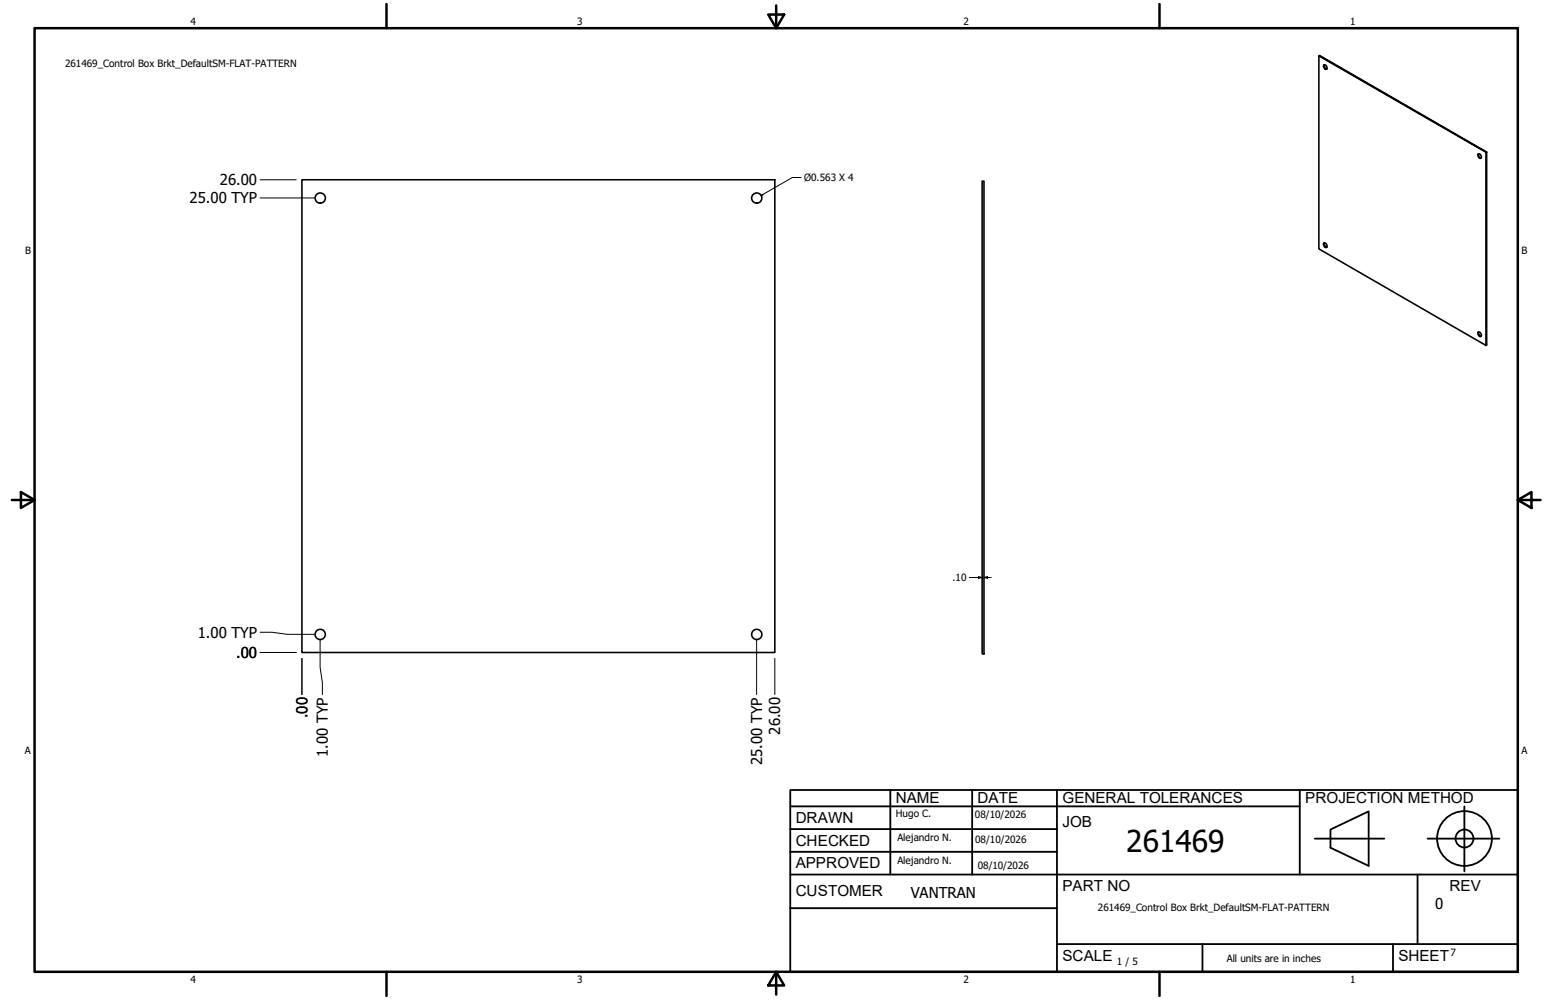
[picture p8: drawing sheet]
<svg xmlns="http://www.w3.org/2000/svg" width="432mm" height="279mm" viewBox="0 0 432 279" stroke-linecap="round" stroke-linejoin="round" font-family="sans-serif">
<defs><g id="words">
<text font-size="8.4" x="314.6" y="238.1">261469</text>
<g font-size="4.3">
<text x="250.2" y="224.2">NAME</text>
<text x="273" y="224.2">DATE</text>
<text x="296.7" y="224.3">GENERAL TOLERANCES</text>
<text x="364.6" y="224.3">PROJECTION METHOD</text>
<text x="222.2" y="229.9">DRAWN</text>
<text x="296.7" y="230.9">JOB</text>
<text x="222.2" y="236.3">CHECKED</text>
<text x="222.2" y="242.6">APPROVED</text>
<text x="222.2" y="250.3">CUSTOMER</text>
<text x="296.7" y="249">PART NO</text>
<text x="404.8" y="248.9">REV</text>
<text x="296.7" y="268.4">SCALE</text>
<text x="390.6" y="268.4">SHEET</text>
</g>
<g font-size="4.2">
<text x="61.4" y="51.8">26.00</text>
<text x="53" y="56.8">25.00 TYP</text>
<text x="55.2" y="178.2">1.00 TYP</text>
<text x="66" y="183.8">.00</text>
<text x="85.9" y="200.7" transform="rotate(-90 85.9 200.7)">.00</text>
<text x="217.9" y="205.2" transform="rotate(-90 217.9 205.2)">26.00</text>
<text x="91.6" y="211.5" transform="rotate(-90 91.6 211.5)">1.00 TYP</text>
<text x="212.9" y="213.7" transform="rotate(-90 212.9 213.7)">25.00 TYP</text>
<text x="254.4" y="250.8">VANTRAN</text>
<text x="400.9" y="254">0</text>
</g>
<g font-size="2.8">
<text x="53.2" y="6.9">4</text>
<text x="161.2" y="6.9">3</text>
<text x="269.1" y="6.9">2</text>
<text x="377.1" y="6.9">1</text>
<text x="18.2" y="18.7">261469_Control Box Brkt_DefaultSM-FLAT-PATTERN</text>
<text x="224.6" y="50.6">Ø0.563 X 4</text>
<text x="7" y="70.9">B</text>
<text x="424.9" y="70.9">B</text>
<text x="266" y="162.4">.10</text>
<text x="6.9" y="210.6">A</text>
<text x="424.9" y="210.6">A</text>
<text x="250.2" y="228.3">Hugo C.</text>
<text x="272.3" y="228.4">08/10/2026</text>
<text x="250.6" y="234.9">Alejandro N.</text>
<text x="272.4" y="235.6">08/10/2026</text>
<text x="250.6" y="241.5">Alejandro N.</text>
<text x="273.1" y="242.8">08/10/2026</text>
<text x="306.6" y="254.5">261469_Control Box Brkt_DefaultSM-FLAT-PATTERN</text>
<text x="312" y="269.7">1 / 5</text>
<text x="342.6" y="268.7">All units are in inches</text>
<text x="405.1" y="267.1">7</text>
<text x="53.2" y="274.6">4</text>
<text x="161.2" y="274.6">3</text>
<text x="269.1" y="274.6">2</text>
<text x="377.1" y="274.6">1</text>
</g>
</g></defs>
<!-- layer: Visible (ANSI) -->
<g fill="none" stroke="#000" stroke-width=".44">
<path d="M368.4 15.6v53.9l46.6 27v-54M369.7 18.2a.73 .73 0 0 1 .8 .3 .73 .73 0 0 1-.1 .9l-.6-.4zM369.9 18.1v.6l.4 .5h.3M84.3 50.2h132.1v132.1h-132.1zM274.3 50.6h.5v132.1h-.5zM412.9 43a.7 .7 0 0 1 .8 .4 .7 .7 0 0 1-.3 .9l-.5-.5zM413 43l.1 .7 .6 .4M415.2 42.5h-.2l-46.6-26.9 .2-.1 46.6 27v53.9l-.2 .1M369.7 67.9a.73 .73 0 0 1 .8 .4 .73 .73 0 0 1-.1 .9l-.6-.4zM369.9 67.8v.7l.7 .5M412.9 92.8a.7 .7 0 0 1 .8 .4 .7 .7 0 0 1-.3 .8l-.4-.2-.3-.6zM413 92.7l.1 .8 .6 .4"/>
<circle cx="89.4" cy="55.3" r="1.43"/>
<circle cx="211.4" cy="55.3" r="1.43"/>
<circle cx="89.4" cy="177.3" r="1.43"/>
<circle cx="211.4" cy="177.3" r="1.43"/>
</g>
<!-- layer: Borde (ANSI) -->
<g fill="none" stroke="#000" stroke-width=".7">
<path d="M9.7 7.9h414.2v263.6h-414.2zM107.9 1.1v6.8M214.6 4.1h4.4l-2.2 3.8zM216.8 1.5v6.4M323.8 1.1v6.8M3.3 139.7h6.4M5.8 137.5l3.9 2.2-3.9 2.2zM423.9 139.7l3.8-2.2v4.4zM423.9 139.7h6.4M107.9 271.5v6.8M216.8 271.5l2.2 3.8h-4.4zM216.8 271.5v6.4"/>
<path d="M323.8 271.5v6.8"/>
</g>
<!-- layer: Title (ANSI)-1 -->
<g fill="none" stroke="#000" stroke-width=".51">
<path d="M220.7 220.7h203.2v50.8h-203.2zM220.7 225.3h142.3M220.7 231.6h74.5M220.7 238h74.5M248.7 220.7v23.6M271.5 220.7v23.6M295.2 220.7v50.8M363 220.7v23.6M367.2 234.3h19.5M371.6 231.8l10.7-5.1v15.2l-10.7-5zM398.7 234.3h20.1M409 225.3v18.2"/>
<path d="M220.7 244.3h203.2M220.7 253.7h74.5M395.9 244.3v19.5M295.2 263.8h128.7M335.9 263.8v7.7M389.1 263.8v7.7"/>
<circle cx="409" cy="234.3" r="7.7"/>
<circle cx="409" cy="234.3" r="2.51"/>
</g>
<!-- layer: Cota (ANSI) -->
<path d="M72.6 55.3h15.2M72.6 50.2h10.1M72.6 176.7h3.4l4.2 .5h7.6M89.4 178.9v7.6l.6 4.2v3.4M211.3 178.9v15.2M270.7 161.4h3.6M273.3 161.1l1 .3-1 .2zM274.8 161.4l1-.3v.5zM274.8 161.4h2.1M72.6 182.3h10.1M84.3 184v10.1M216.4 184v10.1" fill="none" stroke="#000" stroke-width=".28"/>
<path d="M212.6 54.6l.4-.3 .1 .2zM223.8 49.6h-2.5l-8.7 5" fill="none" stroke="#000" stroke-width=".28"/>
<path d="M212.6 54.6l.4-.3 .1 .2z" fill="#000"/>
<!-- layer: Cota (ANSI) -->
<path d="M273.3 161.1l1 .3-1 .2zM274.8 161.4l1-.3v.5z" fill="#000"/>
<use href="#words"/>
</svg>
